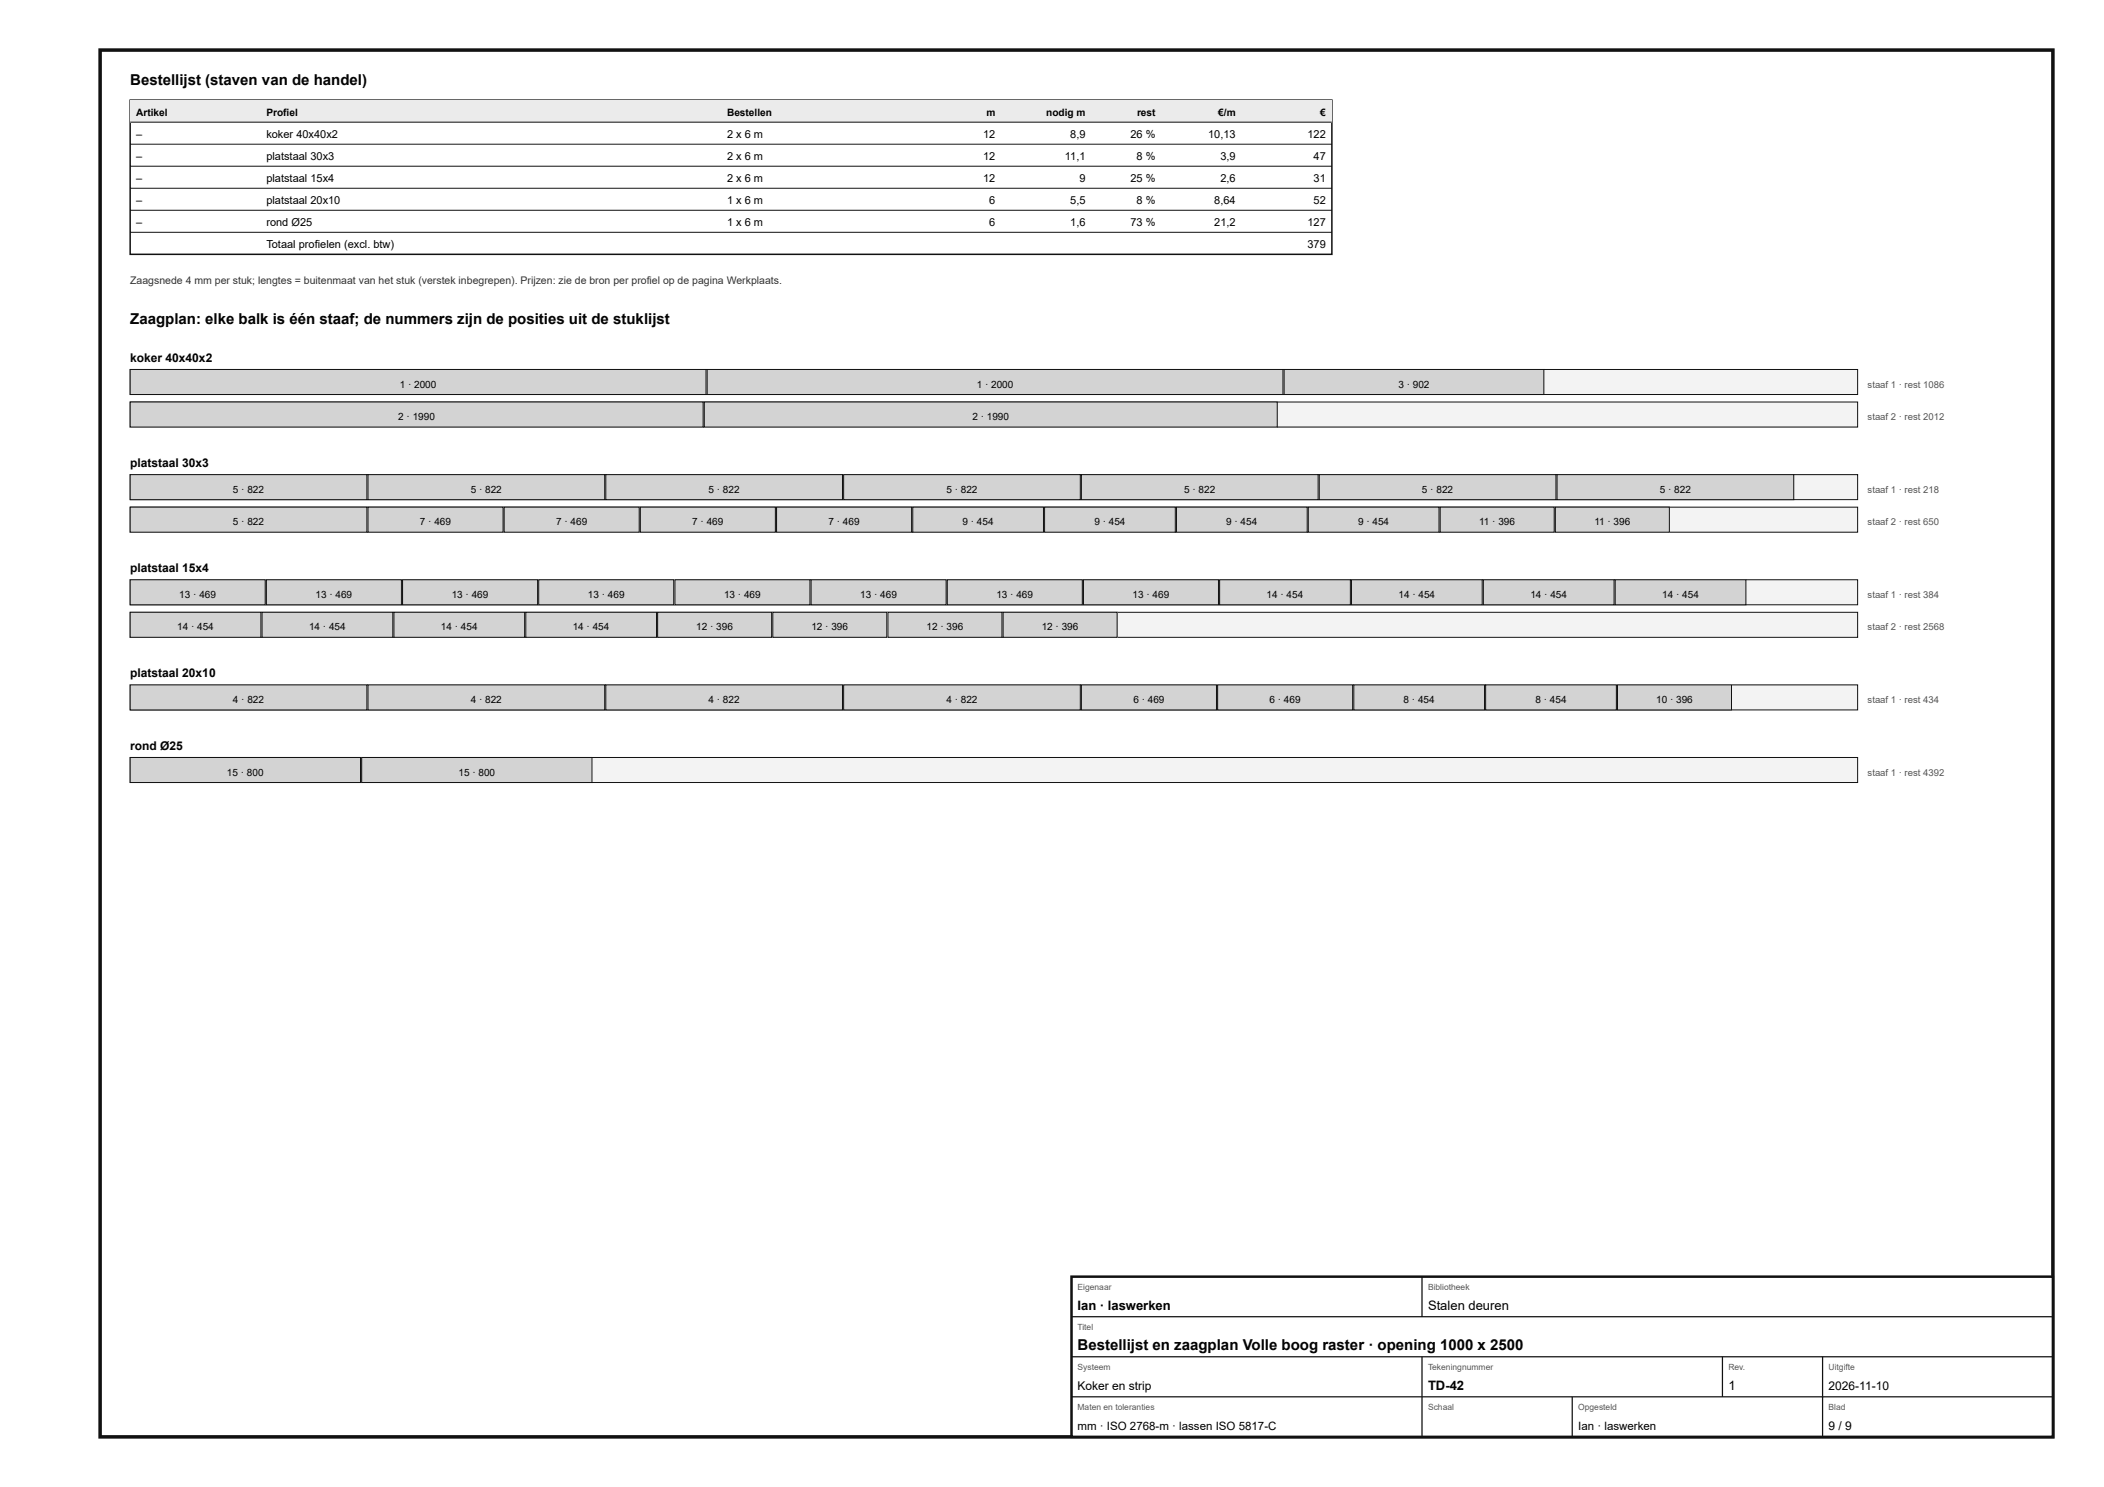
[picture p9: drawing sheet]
<svg xmlns="http://www.w3.org/2000/svg" width="420mm" height="297mm" viewBox="0 0 420 297" stroke-linecap="round" stroke-linejoin="round" font-family="sans-serif">
<defs><g id="words">
<g font-size="3">
<text x="26" y="17">Bestellijst (staven van de handel)</text>
<text x="26" y="64.8">Zaagplan: elke balk is één staaf; de nummers zijn de posities uit de stuklijst</text>
<text x="215.2" y="269.6">Bestellijst en zaagplan Volle boog raster · opening 1000 x 2500</text>
</g>
<g font-size="2.6">
<text x="215.2" y="261.6">Ian · laswerken</text>
<text x="285.2" y="261.6">Stalen deuren</text>
<text x="285.2" y="277.6">TD-42</text>
<text x="345.2" y="277.6">1</text>
</g>
<g font-size="2.4">
<text x="26" y="72.3">koker 40x40x2</text>
<text x="26" y="93.3">platstaal 30x3</text>
<text x="26" y="114.3">platstaal 15x4</text>
<text x="26" y="135.3">platstaal 20x10</text>
<text x="26" y="149.8">rond Ø25</text>
<text x="215.2" y="277.6">Koker en strip</text>
<text x="365.2" y="277.6">2026-11-10</text>
<text x="365.2" y="285.6">9 / 9</text>
</g>
<g font-size="2.3">
<text x="215.2" y="285.6">mm · ISO 2768-m · lassen ISO 5817-C</text>
<text x="315.2" y="285.6">Ian · laswerken</text>
</g>
<g font-size="2.2">
<text x="27.2" y="27.5">–</text>
<text x="53.2" y="27.5">koker 40x40x2</text>
<text x="145.2" y="27.5">2 x 6 m</text>
<text x="196.3" y="27.5">12</text>
<text x="213.7" y="27.5">8,9</text>
<text x="225.8" y="27.5">26 %</text>
<text x="241.3" y="27.5">10,13</text>
<text x="261.1" y="27.5">122</text>
<text x="27.2" y="31.9">–</text>
<text x="53.2" y="31.9">platstaal 30x3</text>
<text x="145.2" y="31.9">2 x 6 m</text>
<text x="196.3" y="31.9">12</text>
<text x="212.7" y="31.9">11,1</text>
<text x="227" y="31.9">8 %</text>
<text x="243.7" y="31.9">3,9</text>
<text x="262.3" y="31.9">47</text>
<text x="27.2" y="36.3">–</text>
<text x="27.2" y="40.7">–</text>
<text x="53.2" y="36.3">platstaal 15x4</text>
<text x="53.2" y="40.7">platstaal 20x10</text>
<text x="145.2" y="36.3">2 x 6 m</text>
<text x="145.2" y="40.7">1 x 6 m</text>
<text x="196.3" y="36.3">12</text>
<text x="197.6" y="40.7">6</text>
<text x="213.7" y="40.7">5,5</text>
<text x="215.6" y="36.3">9</text>
<text x="225.8" y="36.3">25 %</text>
<text x="227" y="40.7">8 %</text>
<text x="242.5" y="40.7">8,64</text>
<text x="243.7" y="36.3">2,6</text>
<text x="262.3" y="36.3">31</text>
<text x="262.3" y="40.7">52</text>
<text x="27.2" y="45.1">–</text>
<text x="53.2" y="45.1">rond Ø25</text>
<text x="145.2" y="45.1">1 x 6 m</text>
<text x="197.6" y="45.1">6</text>
<text x="213.7" y="45.1">1,6</text>
<text x="225.8" y="45.1">73 %</text>
<text x="242.5" y="45.1">21,2</text>
<text x="261.1" y="45.1">127</text>
<text x="53.2" y="49.5">Totaal profielen (excl. btw)</text>
<text x="261.1" y="49.5">379</text>
</g>
<text font-size="2.1" fill="#333" x="26" y="56.8">Zaagsnede 4 mm per stuk; lengtes = buitenmaat van het stuk (verstek inbegrepen). Prijzen: zie de bron per profiel op de pagina Werkplaats.</text>
<g font-size="2">
<text x="27.2" y="23.1">Artikel</text>
<text x="53.2" y="23.1">Profiel</text>
<text x="145.2" y="23.1">Bestellen</text>
<text x="197" y="23.1">m</text>
<text x="208.9" y="23.1">nodig m</text>
<text x="227.1" y="23.1">rest</text>
<text x="243.3" y="23.1">€/m</text>
<text x="263.7" y="23.1">€</text>
<text x="79.8" y="77.4">1 · 2000</text>
<text x="195.1" y="77.4">1 · 2000</text>
<text x="279.3" y="77.4">3 · 902</text>
<text x="79.5" y="83.9">2 · 1990</text>
<text x="194.2" y="83.9">2 · 1990</text>
<text x="46.5" y="98.4">5 · 822</text>
<text x="94" y="98.4">5 · 822</text>
<text x="141.5" y="98.4">5 · 822</text>
<text x="189" y="98.4">5 · 822</text>
<text x="236.5" y="98.4">5 · 822</text>
<text x="284" y="98.4">5 · 822</text>
<text x="331.5" y="98.4">5 · 822</text>
<text x="46.5" y="104.9">5 · 822</text>
<text x="83.9" y="104.9">7 · 469</text>
<text x="111.1" y="104.9">7 · 469</text>
<text x="138.3" y="104.9">7 · 469</text>
<text x="165.5" y="104.9">7 · 469</text>
<text x="192.2" y="104.9">9 · 454</text>
<text x="218.6" y="104.9">9 · 454</text>
<text x="244.9" y="104.9">9 · 454</text>
<text x="271.2" y="104.9">9 · 454</text>
<text x="295.4" y="104.9">11 · 396</text>
<text x="318.4" y="104.9">11 · 396</text>
<text x="35.8" y="119.4">13 · 469</text>
<text x="63" y="119.4">13 · 469</text>
<text x="90.2" y="119.4">13 · 469</text>
<text x="117.4" y="119.4">13 · 469</text>
<text x="144.6" y="119.4">13 · 469</text>
<text x="171.8" y="119.4">13 · 469</text>
<text x="199" y="119.4">13 · 469</text>
<text x="226.2" y="119.4">13 · 469</text>
<text x="253" y="119.4">14 · 454</text>
<text x="279.3" y="119.4">14 · 454</text>
<text x="305.6" y="119.4">14 · 454</text>
<text x="332" y="119.4">14 · 454</text>
<text x="35.4" y="125.9">14 · 454</text>
<text x="61.7" y="125.9">14 · 454</text>
<text x="88.1" y="125.9">14 · 454</text>
<text x="114.4" y="125.9">14 · 454</text>
<text x="139.1" y="125.9">12 · 396</text>
<text x="162.1" y="125.9">12 · 396</text>
<text x="185.1" y="125.9">12 · 396</text>
<text x="208.1" y="125.9">12 · 396</text>
<text x="46.5" y="140.4">4 · 822</text>
<text x="94" y="140.4">4 · 822</text>
<text x="141.5" y="140.4">4 · 822</text>
<text x="189" y="140.4">4 · 822</text>
<text x="226.4" y="140.4">6 · 469</text>
<text x="253.5" y="140.4">6 · 469</text>
<text x="280.3" y="140.4">8 · 454</text>
<text x="306.6" y="140.4">8 · 454</text>
<text x="330.8" y="140.4">10 · 396</text>
<text x="45.3" y="154.9">15 · 800</text>
<text x="91.6" y="154.9">15 · 800</text>
</g>
<g font-size="1.9" fill="#555">
<text x="373" y="77.4">staaf 1 · rest 1086</text>
<text x="373" y="83.9">staaf 2 · rest 2012</text>
<text x="373" y="98.4">staaf 1 · rest 218</text>
<text x="373" y="104.9">staaf 2 · rest 650</text>
<text x="373" y="119.4">staaf 1 · rest 384</text>
<text x="373" y="125.9">staaf 2 · rest 2568</text>
<text x="373" y="140.4">staaf 1 · rest 434</text>
<text x="373" y="154.9">staaf 1 · rest 4392</text>
</g>
<g font-size="1.7" fill="#555">
<text x="215.2" y="257.6">Eigenaar</text>
<text x="285.2" y="257.6">Bibliotheek</text>
<text x="215.2" y="265.6">Titel</text>
<text x="215.2" y="273.6">Systeem</text>
<text x="285.2" y="273.6">Tekeningnummer</text>
<text x="345.2" y="273.6">Rev.</text>
<text x="365.2" y="273.6">Uitgifte</text>
<text x="215.2" y="281.6">Maten en toleranties</text>
<text x="285.2" y="281.6">Schaal</text>
<text x="315.2" y="281.6">Opgesteld</text>
<text x="365.2" y="281.6">Blad</text>
</g>
</g></defs>
<path d="M20 10h390v277h-390z" fill="none" stroke="#111" stroke-width=".7" stroke-linecap="butt"/>
<path d="M26 20h240v30.8h-240z" fill="none" stroke="#111" stroke-width=".3"/>
<path d="M26 20h240v4.4h-240z" fill="#e9ecee"/>
<path d="M26 24.4h240M26 28.8h240M26 33.2h240M26 37.6h240M26 42h240M26 46.4h240" fill="none" stroke="#111" stroke-width=".2"/>
<path d="M26 73.8h345v5h-345z" fill="#f2f3f3"/>
<path d="M26 73.8h345v5h-345z" fill="none" stroke="#111" stroke-width=".2"/>
<path d="M26 73.8h115v5h-115z" fill="#cfd4d7"/>
<path d="M26 73.8h115v5h-115z" fill="none" stroke="#111" stroke-width=".2"/>
<path d="M141.2 73.8h115v5h-115z" fill="#cfd4d7"/>
<path d="M141.2 73.8h115v5h-115z" fill="none" stroke="#111" stroke-width=".2"/>
<path d="M256.5 73.8h51.8v5h-51.8z" fill="#cfd4d7"/>
<path d="M256.5 73.8h51.8v5h-51.8z" fill="none" stroke="#111" stroke-width=".2"/>
<path d="M26 80.3h345v5h-345z" fill="#f2f3f3"/>
<path d="M26 80.3h345v5h-345z" fill="none" stroke="#111" stroke-width=".2"/>
<path d="M26 80.3h114.4v5h-114.4z" fill="#cfd4d7"/>
<path d="M26 80.3h114.4v5h-114.4z" fill="none" stroke="#111" stroke-width=".2"/>
<path d="M140.7 80.3h114.4v5h-114.4z" fill="#cfd4d7"/>
<path d="M140.7 80.3h114.4v5h-114.4z" fill="none" stroke="#111" stroke-width=".2"/>
<path d="M26 94.8h345v5h-345z" fill="#f2f3f3"/>
<path d="M26 94.8h345v5h-345z" fill="none" stroke="#111" stroke-width=".2"/>
<path d="M26 94.8h47.3v5h-47.3z" fill="#cfd4d7"/>
<path d="M26 94.8h47.3v5h-47.3z" fill="none" stroke="#111" stroke-width=".2"/>
<path d="M73.5 94.8h47.3v5h-47.3z" fill="#cfd4d7"/>
<path d="M73.5 94.8h47.3v5h-47.3z" fill="none" stroke="#111" stroke-width=".2"/>
<path d="M121 94.8h47.3v5h-47.3z" fill="#cfd4d7"/>
<path d="M121 94.8h47.3v5h-47.3z" fill="none" stroke="#111" stroke-width=".2"/>
<path d="M168.5 94.8h47.3v5h-47.3z" fill="#cfd4d7"/>
<path d="M168.5 94.8h47.3v5h-47.3z" fill="none" stroke="#111" stroke-width=".2"/>
<path d="M216 94.8h47.2v5h-47.2z" fill="#cfd4d7"/>
<path d="M216 94.8h47.2v5h-47.2z" fill="none" stroke="#111" stroke-width=".2"/>
<path d="M263.5 94.8h47.2v5h-47.2z" fill="#cfd4d7"/>
<path d="M263.5 94.8h47.2v5h-47.2z" fill="none" stroke="#111" stroke-width=".2"/>
<path d="M311 94.8h47.2v5h-47.2z" fill="#cfd4d7"/>
<path d="M311 94.8h47.2v5h-47.2z" fill="none" stroke="#111" stroke-width=".2"/>
<path d="M26 101.3h345v5h-345z" fill="#f2f3f3"/>
<path d="M26 101.3h345v5h-345z" fill="none" stroke="#111" stroke-width=".2"/>
<path d="M26 101.3h47.3v5h-47.3z" fill="#cfd4d7"/>
<path d="M26 101.3h47.3v5h-47.3z" fill="none" stroke="#111" stroke-width=".2"/>
<path d="M73.5 101.3h27v5h-27z" fill="#cfd4d7"/>
<path d="M73.5 101.3h27v5h-27z" fill="none" stroke="#111" stroke-width=".2"/>
<path d="M100.7 101.3h27v5h-27z" fill="#cfd4d7"/>
<path d="M100.7 101.3h27v5h-27z" fill="none" stroke="#111" stroke-width=".2"/>
<path d="M127.9 101.3h27v5h-27z" fill="#cfd4d7"/>
<path d="M127.9 101.3h27v5h-27z" fill="none" stroke="#111" stroke-width=".2"/>
<path d="M155.1 101.3h27v5h-27z" fill="#cfd4d7"/>
<path d="M155.1 101.3h27v5h-27z" fill="none" stroke="#111" stroke-width=".2"/>
<path d="M182.3 101.3h26.1v5h-26.1z" fill="#cfd4d7"/>
<path d="M182.3 101.3h26.1v5h-26.1z" fill="none" stroke="#111" stroke-width=".2"/>
<path d="M208.6 101.3h26.1v5h-26.1z" fill="#cfd4d7"/>
<path d="M208.6 101.3h26.1v5h-26.1z" fill="none" stroke="#111" stroke-width=".2"/>
<path d="M235 101.3h26.1v5h-26.1z" fill="#cfd4d7"/>
<path d="M235 101.3h26.1v5h-26.1z" fill="none" stroke="#111" stroke-width=".2"/>
<path d="M261.3 101.3h26.1v5h-26.1z" fill="#cfd4d7"/>
<path d="M261.3 101.3h26.1v5h-26.1z" fill="none" stroke="#111" stroke-width=".2"/>
<path d="M287.6 101.3h22.8v5h-22.8z" fill="#cfd4d7"/>
<path d="M287.6 101.3h22.8v5h-22.8z" fill="none" stroke="#111" stroke-width=".2"/>
<path d="M310.6 101.3h22.8v5h-22.8z" fill="#cfd4d7"/>
<path d="M310.6 101.3h22.8v5h-22.8z" fill="none" stroke="#111" stroke-width=".2"/>
<path d="M26 115.8h345v5h-345z" fill="#f2f3f3"/>
<path d="M26 115.8h345v5h-345z" fill="none" stroke="#111" stroke-width=".2"/>
<path d="M26 115.8h27v5h-27z" fill="#cfd4d7"/>
<path d="M26 115.8h27v5h-27z" fill="none" stroke="#111" stroke-width=".2"/>
<path d="M53.2 115.8h27v5h-27z" fill="#cfd4d7"/>
<path d="M53.2 115.8h27v5h-27z" fill="none" stroke="#111" stroke-width=".2"/>
<path d="M80.4 115.8h27v5h-27z" fill="#cfd4d7"/>
<path d="M80.4 115.8h27v5h-27z" fill="none" stroke="#111" stroke-width=".2"/>
<path d="M107.6 115.8h27v5h-27z" fill="#cfd4d7"/>
<path d="M107.6 115.8h27v5h-27z" fill="none" stroke="#111" stroke-width=".2"/>
<path d="M134.8 115.8h27v5h-27z" fill="#cfd4d7"/>
<path d="M134.8 115.8h27v5h-27z" fill="none" stroke="#111" stroke-width=".2"/>
<path d="M162 115.8h27v5h-27z" fill="#cfd4d7"/>
<path d="M162 115.8h27v5h-27z" fill="none" stroke="#111" stroke-width=".2"/>
<path d="M189.2 115.8h27v5h-27z" fill="#cfd4d7"/>
<path d="M189.2 115.8h27v5h-27z" fill="none" stroke="#111" stroke-width=".2"/>
<path d="M216.4 115.8h26.9v5h-26.9z" fill="#cfd4d7"/>
<path d="M216.4 115.8h26.9v5h-26.9z" fill="none" stroke="#111" stroke-width=".2"/>
<path d="M243.6 115.8h26.1v5h-26.1z" fill="#cfd4d7"/>
<path d="M243.6 115.8h26.1v5h-26.1z" fill="none" stroke="#111" stroke-width=".2"/>
<path d="M269.9 115.8h26.1v5h-26.1z" fill="#cfd4d7"/>
<path d="M269.9 115.8h26.1v5h-26.1z" fill="none" stroke="#111" stroke-width=".2"/>
<path d="M296.2 115.8h26.2v5h-26.2z" fill="#cfd4d7"/>
<path d="M296.2 115.8h26.2v5h-26.2z" fill="none" stroke="#111" stroke-width=".2"/>
<path d="M322.6 115.8h26.1v5h-26.1z" fill="#cfd4d7"/>
<path d="M322.6 115.8h26.1v5h-26.1z" fill="none" stroke="#111" stroke-width=".2"/>
<path d="M26 122.3h345v5h-345z" fill="#f2f3f3"/>
<path d="M26 122.3h345v5h-345z" fill="none" stroke="#111" stroke-width=".2"/>
<path d="M26 122.3h26.1v5h-26.1z" fill="#cfd4d7"/>
<path d="M26 122.3h26.1v5h-26.1z" fill="none" stroke="#111" stroke-width=".2"/>
<path d="M52.3 122.3h26.1v5h-26.1z" fill="#cfd4d7"/>
<path d="M52.3 122.3h26.1v5h-26.1z" fill="none" stroke="#111" stroke-width=".2"/>
<path d="M78.7 122.3h26.1v5h-26.1z" fill="#cfd4d7"/>
<path d="M78.7 122.3h26.1v5h-26.1z" fill="none" stroke="#111" stroke-width=".2"/>
<path d="M105 122.3h26.1v5h-26.1z" fill="#cfd4d7"/>
<path d="M105 122.3h26.1v5h-26.1z" fill="none" stroke="#111" stroke-width=".2"/>
<path d="M131.3 122.3h22.8v5h-22.8z" fill="#cfd4d7"/>
<path d="M131.3 122.3h22.8v5h-22.8z" fill="none" stroke="#111" stroke-width=".2"/>
<path d="M154.3 122.3h22.8v5h-22.8z" fill="#cfd4d7"/>
<path d="M154.3 122.3h22.8v5h-22.8z" fill="none" stroke="#111" stroke-width=".2"/>
<path d="M177.3 122.3h22.8v5h-22.8z" fill="#cfd4d7"/>
<path d="M177.3 122.3h22.8v5h-22.8z" fill="none" stroke="#111" stroke-width=".2"/>
<path d="M200.3 122.3h22.8v5h-22.8z" fill="#cfd4d7"/>
<path d="M200.3 122.3h22.8v5h-22.8z" fill="none" stroke="#111" stroke-width=".2"/>
<path d="M26 136.8h345v5h-345z" fill="#f2f3f3"/>
<path d="M26 136.8h345v5h-345z" fill="none" stroke="#111" stroke-width=".2"/>
<path d="M26 136.8h47.3v5h-47.3z" fill="#cfd4d7"/>
<path d="M26 136.8h47.3v5h-47.3z" fill="none" stroke="#111" stroke-width=".2"/>
<path d="M73.5 136.8h47.3v5h-47.3z" fill="#cfd4d7"/>
<path d="M73.5 136.8h47.3v5h-47.3z" fill="none" stroke="#111" stroke-width=".2"/>
<path d="M121 136.8h47.3v5h-47.3z" fill="#cfd4d7"/>
<path d="M121 136.8h47.3v5h-47.3z" fill="none" stroke="#111" stroke-width=".2"/>
<path d="M168.5 136.8h47.3v5h-47.3z" fill="#cfd4d7"/>
<path d="M168.5 136.8h47.3v5h-47.3z" fill="none" stroke="#111" stroke-width=".2"/>
<path d="M216 136.8h26.9v5h-26.9z" fill="#cfd4d7"/>
<path d="M216 136.8h26.9v5h-26.9z" fill="none" stroke="#111" stroke-width=".2"/>
<path d="M243.2 136.8h26.9v5h-26.9z" fill="#cfd4d7"/>
<path d="M243.2 136.8h26.9v5h-26.9z" fill="none" stroke="#111" stroke-width=".2"/>
<path d="M270.4 136.8h26.1v5h-26.1z" fill="#cfd4d7"/>
<path d="M270.4 136.8h26.1v5h-26.1z" fill="none" stroke="#111" stroke-width=".2"/>
<path d="M296.7 136.8h26.1v5h-26.1z" fill="#cfd4d7"/>
<path d="M296.7 136.8h26.1v5h-26.1z" fill="none" stroke="#111" stroke-width=".2"/>
<path d="M323 136.8h22.8v5h-22.8z" fill="#cfd4d7"/>
<path d="M323 136.8h22.8v5h-22.8z" fill="none" stroke="#111" stroke-width=".2"/>
<path d="M26 151.3h345v5h-345z" fill="#f2f3f3"/>
<path d="M26 151.3h345v5h-345z" fill="none" stroke="#111" stroke-width=".2"/>
<path d="M26 151.3h46v5h-46z" fill="#cfd4d7"/>
<path d="M26 151.3h46v5h-46z" fill="none" stroke="#111" stroke-width=".2"/>
<path d="M72.2 151.3h46v5h-46z" fill="#cfd4d7"/>
<path d="M72.2 151.3h46v5h-46z" fill="none" stroke="#111" stroke-width=".2"/>
<path d="M214 255h196v32h-196z" fill="#fff"/>
<path d="M214 255h196v32h-196z" fill="none" stroke="#111" stroke-width=".5"/>
<path d="M284 255v8M214 263h196M214 271h196M214 279h196M284 271v16M314 279v8M344 271v8M364 271v16" fill="none" stroke="#111" stroke-width=".25"/>
<use href="#words"/>
</svg>
